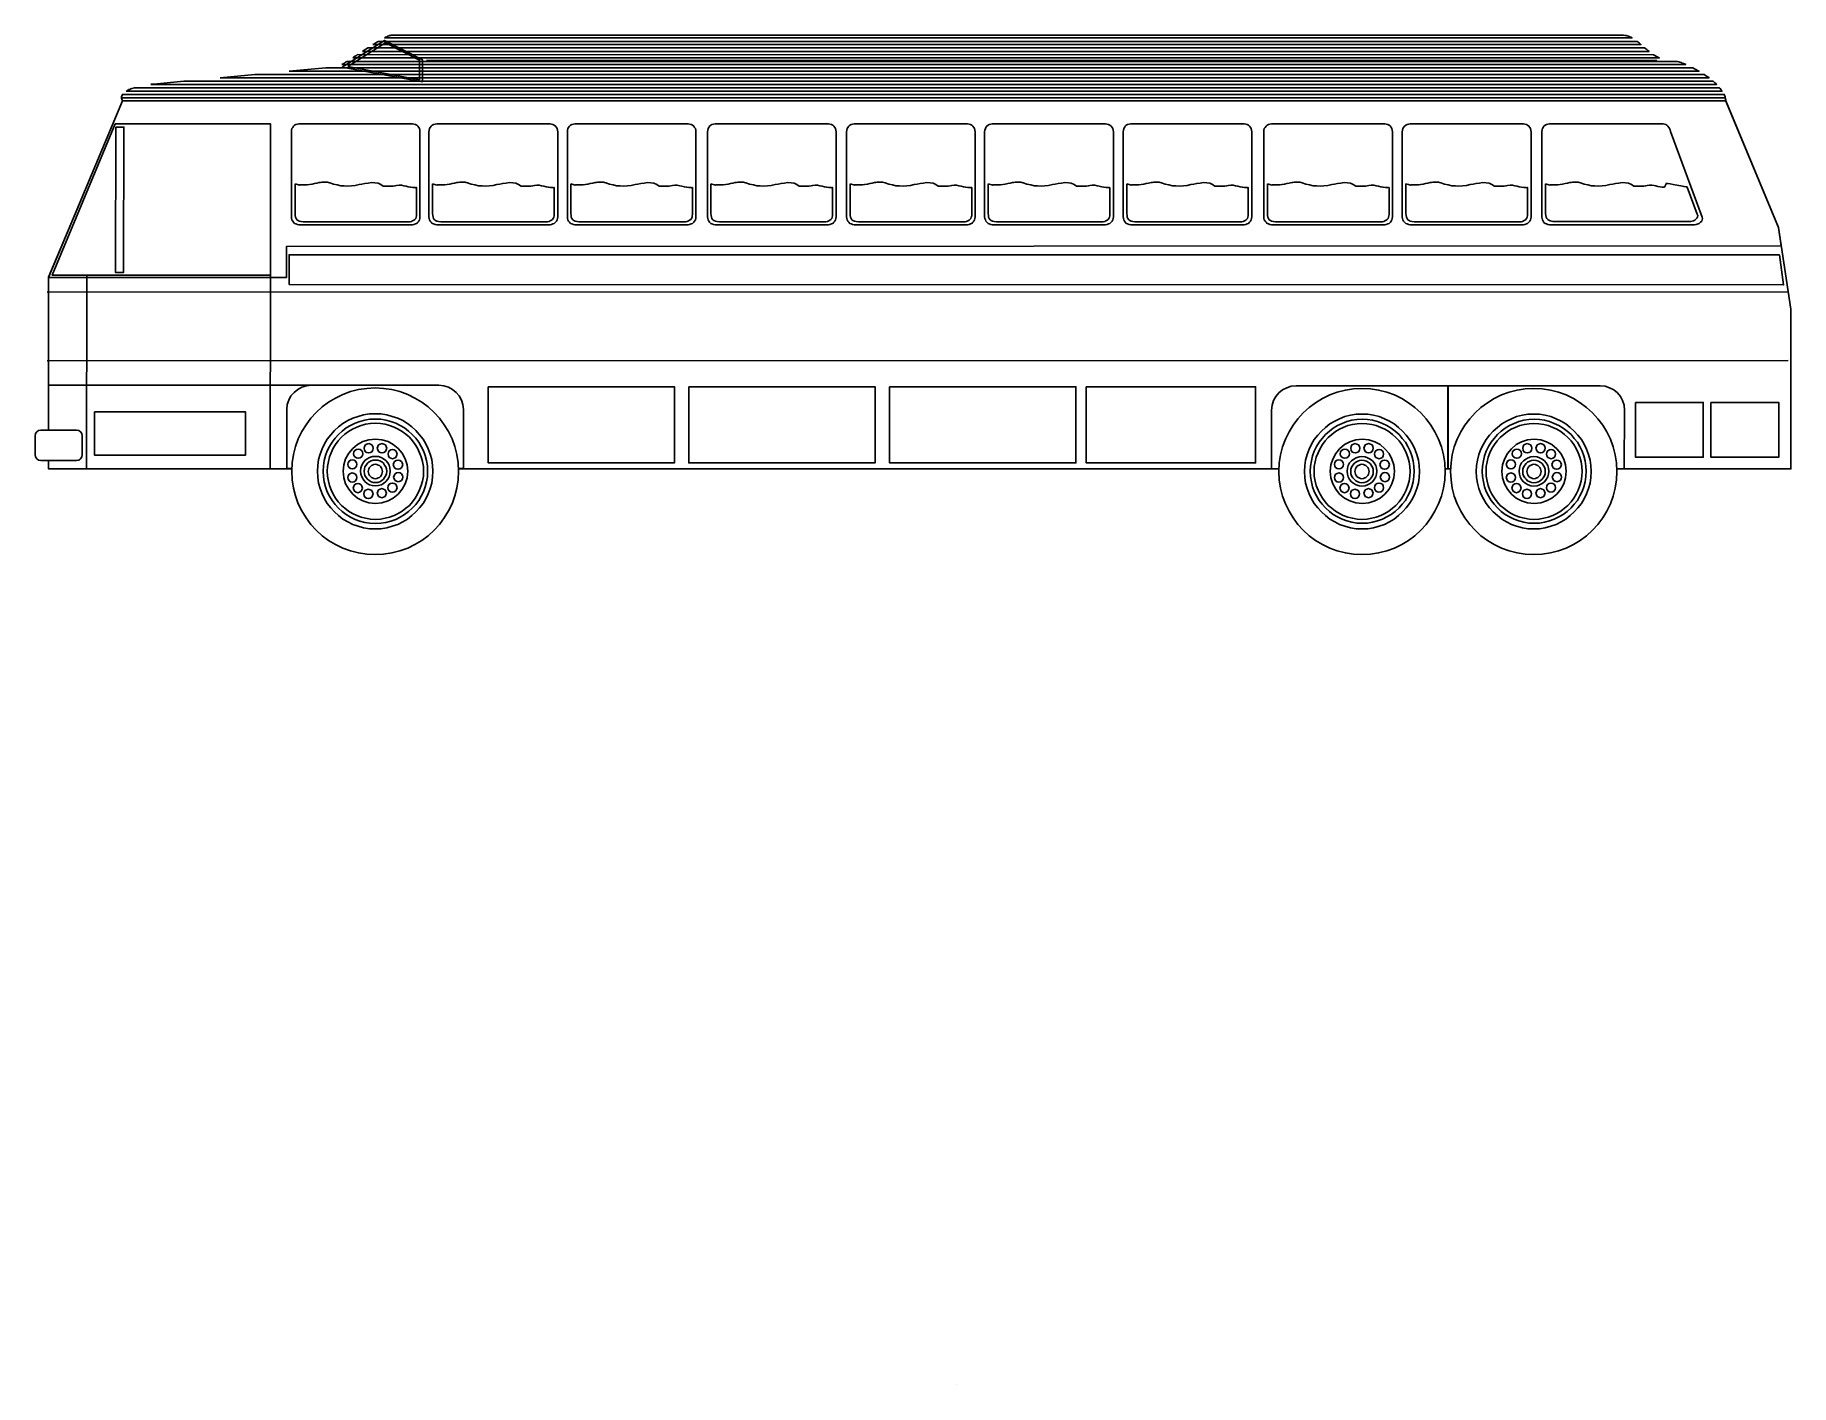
# Model space of a CAD drawing. Extents: x -356 to 837, y -399 to 518.
import ezdxf

# ---------------------------------------------------------------- set-up
doc = ezdxf.new("R2010")
doc.units = 0
doc.header["$LTSCALE"] = 25
doc.header["$MEASUREMENT"] = 0
doc.layers.add('5', color=7, linetype='CONTINUOUS')
doc.layers.add('7', color=7, linetype='CONTINUOUS')

msp = doc.modelspace()

# ---------------------------------------------------------------- linework, layer by layer
at = {"layer": '5', "linetype": 'CONTINUOUS'}
msp.add_lwpolyline([(829.3, 368.9), (-183.6, 369.1), (-183.6, 348.9), (832.1, 348.6), (829.3, 368.9)], dxfattribs=at)
at = {"layer": '7', "linetype": 'CONTINUOUS'}
for points in [[(-147.5, 496.6), (-93, 486.6), (-93, 501.6), (-118.9, 514.7), (-147.5, 496.6)], [(-143.8, 497), (-95.1, 488), (-95.1, 501.4), (-118.2, 513.2), (-143.8, 497)], [(-126.8, 511.9), (-125.7, 512.5), (-124.8, 513.1), (-124, 513.5), (-123.1, 514.1), (732.6, 514.1), (733.3, 513.5), (733.9, 513.1), (734.6, 512.5), (735.2, 511.9), (-126.8, 511.9)], [(-118.9, 516.4), (-118.1, 516.9), (-117.3, 517.2), (-116.6, 517.6), (-115.9, 517.9), (-115.3, 518.1), (-114.7, 518.2), (-114.2, 518.4), (-113.8, 518.4), (722.4, 518.4), (723.3, 518.4), (724.2, 518.2), (725.1, 518.1), (725.8, 517.9), (726.7, 517.6), (727.6, 517.2), (728.3, 516.9), (729.2, 516.4), (-118.9, 516.4)], [(-140.4, 502.9), (-139.7, 503.5), (-138.8, 504.1), (-137.9, 504.5), (-137.1, 505.1), (743.8, 505), (744.7, 504.4), (745.7, 503.9), (746.6, 503.3), (747.6, 502.9), (-140.4, 502.9)], [(-133.8, 507.3), (-132.9, 507.9), (-131.9, 508.5), (-131, 509.1), (-130.1, 509.7), (737.7, 509.7), (738.5, 509.1), (739.2, 508.5), (739.9, 507.9), (740.7, 507.3), (-133.8, 507.3)], [(-230.4, 489.4), (-207, 491.6), (778.2, 491.6), (779.1, 491), (779.8, 490.5), (780.7, 489.9), (781.5, 489.4), (-230.4, 489.4)], [(-183.6, 493.8), (-158.7, 496.1), (770.4, 496.1), (771.5, 495.5), (772.6, 495), (773.7, 494.4), (774.7, 493.8), (-183.6, 493.8)], [(-147.7, 498.3), (-146.9, 498.8), (-146, 499.4), (-145.2, 500), (-144.1, 500.5), (759.4, 500.5), (760.1, 500.4), (760.9, 500.1), (761.6, 500), (762.5, 499.7), (763.2, 499.4), (764.1, 499.1), (764.8, 498.8), (765.7, 498.3), (-147.7, 498.3)], [(-90.2, 501.1), (746.1, 501)], [(-297.5, 475.8), (-297.5, 476.4), (-297.4, 477), (-297.2, 477.4), (-296.9, 478), (791.8, 478), (791.9, 477.4), (792.2, 477), (792.4, 476.4), (792.5, 475.8), (-297.5, 475.8)], [(-294.4, 480.2), (-293.8, 480.5), (-293.3, 480.8), (-292.7, 481.3), (-291.9, 481.5), (-291.2, 481.8), (-290.5, 482.1), (-289.7, 482.3), (-288.8, 482.6), (788.5, 482.6), (789.1, 482), (789.6, 481.4), (790, 480.8), (790.4, 480.2), (-294.4, 480.2)], [(-277.7, 484.8), (-277.2, 484.9), (-276.6, 484.9), (-276.2, 484.9), (-275.6, 485.1), (-255.3, 487), (784.3, 487), (784.9, 486.4), (785.4, 486), (786, 485.4), (786.6, 484.8), (-277.7, 484.8)], [(-347.1, 353.6), (-185.3, 353.6), (-185.3, 374.7), (830.5, 375.1), (828.6, 387.5), (792.9, 473.5), (-296.8, 473.6), (-347.1, 353.6)], [(-297.5, 475.8), (-297.5, 475.2), (-297.4, 474.8), (-297.1, 474.2), (-296.8, 473.6), (792.8, 473.6), (792.8, 474.2), (792.7, 474.8), (792.7, 475.2), (792.5, 475.8), (-297.5, 475.8)], [(-296.8, 473.5), (792.8, 473.6)], [(-296.8, 473.5), (792.8, 473.6)], [(-296.8, 473.5), (792.8, 473.6)], [(-296.6, 473.6), (-296.6, 473.6), (792.9, 473.6), (828.7, 387.6), (837.1, 332), (837.1, 223.5), (718.8, 223.5)], [(-301.9, 458), (-196.2, 458), (-196.2, 355.1), (-344.6, 355.1), (-301.9, 458)], [(-301.4, 455.8), (-301.7, 357), (-296.1, 357), (-295.9, 455.8), (-301.4, 455.8)], [(-177, 458), (-99.8, 458), (-98.8, 457.8), (-97.7, 457.6), (-96.9, 457.1), (-96.1, 456.5), (-95.5, 455.6), (-95.1, 454.8), (-94.8, 453.7), (-94.7, 452.7), (-94.7, 394.8), (-94.8, 393.8), (-95.1, 392.8), (-95.5, 391.9), (-96.1, 391.2), (-96.9, 390.4), (-97.7, 390), (-98.8, 389.7), (-99.8, 389.5), (-177, 389.5), (-178, 389.7), (-179, 390), (-179.9, 390.4), (-180.6, 391.2), (-181.2, 391.9), (-181.7, 392.8), (-182, 393.8), (-182.1, 394.8), (-182.1, 452.7), (-182, 453.7), (-181.7, 454.8), (-181.2, 455.6), (-180.6, 456.5), (-179.9, 457.1), (-179, 457.6), (-178, 457.8), (-177, 458)], [(-83.3, 458), (-6.3, 458), (-5.3, 457.8), (-4.3, 457.6), (-3.4, 457.1), (-2.5, 456.5), (-1.9, 455.6), (-1.5, 454.8), (-1.2, 453.7), (-1, 452.7), (-1, 394.8), (-1.2, 393.8), (-1.5, 392.8), (-1.9, 391.9), (-2.5, 391.2), (-3.4, 390.4), (-4.3, 390), (-5.3, 389.7), (-6.3, 389.5), (-83.3, 389.5), (-84.4, 389.7), (-85.4, 390), (-86.3, 390.4), (-87, 391.2), (-87.7, 391.9), (-88.2, 392.8), (-88.5, 393.8), (-88.6, 394.8), (-88.6, 452.7), (-88.5, 453.7), (-88.2, 454.8), (-87.7, 455.6), (-87, 456.5), (-86.3, 457.1), (-85.4, 457.6), (-84.4, 457.8), (-83.3, 458)], [(10.6, 458), (87.6, 458), (88.6, 457.8), (89.7, 457.6), (90.5, 457.1), (91.4, 456.5), (92, 455.6), (92.5, 454.8), (92.8, 453.7), (92.9, 452.7), (92.9, 394.8), (92.8, 393.8), (92.5, 392.8), (92, 391.9), (91.4, 391.2), (90.5, 390.4), (89.7, 390), (88.6, 389.7), (87.6, 389.5), (10.6, 389.5), (9.6, 389.7), (8.5, 390), (7.7, 390.4), (6.9, 391.2), (6.3, 391.9), (5.9, 392.8), (5.6, 393.8), (5.5, 394.8), (5.5, 452.7), (5.6, 453.7), (5.9, 454.8), (6.3, 455.6), (6.9, 456.5), (7.7, 457.1), (8.5, 457.6), (9.6, 457.8), (10.6, 458)], [(105.9, 458), (183, 458), (184, 457.8), (185.1, 457.6), (186, 457.1), (186.7, 456.5), (187.3, 455.6), (187.7, 454.8), (188, 453.7), (188.2, 452.7), (188.2, 394.8), (188, 393.8), (187.7, 392.8), (187.3, 391.9), (186.7, 391.2), (186, 390.4), (185.1, 390), (184, 389.7), (183, 389.5), (105.9, 389.5), (104.8, 389.7), (103.8, 390), (102.9, 390.4), (102.2, 391.2), (101.6, 391.9), (101.2, 392.8), (100.9, 393.8), (100.7, 394.8), (100.7, 452.7), (100.9, 453.7), (101.2, 454.8), (101.6, 455.6), (102.2, 456.5), (102.9, 457.1), (103.8, 457.6), (104.8, 457.8), (105.9, 458)], [(200.4, 458), (277.5, 458), (278.6, 457.8), (279.6, 457.6), (280.5, 457.1), (281.2, 456.5), (281.8, 455.6), (282.2, 454.8), (282.5, 453.7), (282.7, 452.7), (282.7, 394.8), (282.5, 393.8), (282.2, 392.8), (281.8, 391.9), (281.2, 391.2), (280.5, 390.4), (279.6, 390), (278.6, 389.7), (277.5, 389.5), (200.4, 389.5), (199.3, 389.7), (198.3, 390), (197.4, 390.4), (196.7, 391.2), (196.1, 391.9), (195.7, 392.8), (195.4, 393.8), (195.2, 394.8), (195.2, 452.7), (195.4, 453.7), (195.7, 454.8), (196.1, 455.6), (196.7, 456.5), (197.4, 457.1), (198.3, 457.6), (199.3, 457.8), (200.4, 458)], [(294.3, 458), (371.3, 458), (372.3, 457.8), (373.4, 457.6), (374.2, 457.1), (375.1, 456.5), (375.7, 455.6), (376.2, 454.8), (376.5, 453.7), (376.6, 452.7), (376.6, 394.8), (376.5, 393.8), (376.2, 392.8), (375.7, 391.9), (375.1, 391.2), (374.2, 390.4), (373.4, 390), (372.3, 389.7), (371.3, 389.5), (294.3, 389.5), (293.3, 389.7), (292.2, 390), (291.4, 390.4), (290.6, 391.2), (290, 391.9), (289.6, 392.8), (289.3, 393.8), (289.1, 394.8), (289.1, 452.7), (289.3, 453.7), (289.6, 454.8), (290, 455.6), (290.6, 456.5), (291.4, 457.1), (292.2, 457.6), (293.3, 457.8), (294.3, 458)], [(388.4, 458), (465.5, 458), (466.6, 457.8), (467.6, 457.6), (468.5, 457.1), (469.2, 456.5), (469.8, 455.6), (470.2, 454.8), (470.5, 453.7), (470.7, 452.7), (470.7, 394.8), (470.5, 393.8), (470.2, 392.8), (469.8, 391.9), (469.2, 391.2), (468.5, 390.4), (467.6, 390), (466.6, 389.7), (465.5, 389.5), (388.4, 389.5), (387.3, 389.7), (386.3, 390), (385.4, 390.4), (384.7, 391.2), (384.1, 391.9), (383.7, 392.8), (383.4, 393.8), (383.2, 394.8), (383.2, 452.7), (383.4, 453.7), (383.7, 454.8), (384.1, 455.6), (384.7, 456.5), (385.4, 457.1), (386.3, 457.6), (387.3, 457.8), (388.4, 458)], [(484.1, 458), (561.1, 458), (562.1, 457.8), (563.1, 457.6), (564, 457.1), (564.9, 456.5), (565.5, 455.6), (565.9, 454.8), (566.2, 453.7), (566.4, 452.7), (566.4, 394.8), (566.2, 393.8), (565.9, 392.8), (565.5, 391.9), (564.9, 391.2), (564, 390.4), (563.1, 390), (562.1, 389.7), (561.1, 389.5), (484.1, 389.5), (483, 389.7), (482, 390), (481.1, 390.4), (480.4, 391.2), (479.7, 391.9), (479.2, 392.8), (478.9, 393.8), (478.8, 394.8), (478.8, 452.7), (478.9, 453.7), (479.2, 454.8), (479.7, 455.6), (480.4, 456.5), (481.1, 457.1), (482, 457.6), (483, 457.8), (484.1, 458)], [(578.3, 458), (655.3, 458), (656.3, 457.8), (657.4, 457.6), (658.2, 457.1), (659.1, 456.5), (659.7, 455.6), (660.2, 454.8), (660.4, 453.7), (660.6, 452.7), (660.6, 394.8), (660.4, 393.8), (660.2, 392.8), (659.7, 391.9), (659.1, 391.2), (658.2, 390.4), (657.4, 390), (656.3, 389.7), (655.3, 389.5), (578.3, 389.5), (577.3, 389.7), (576.2, 390), (575.3, 390.4), (574.6, 391.2), (573.9, 391.9), (573.4, 392.8), (573.1, 393.8), (573, 394.8), (573, 452.7), (573.1, 453.7), (573.4, 454.8), (573.9, 455.6), (574.6, 456.5), (575.3, 457.1), (576.2, 457.6), (577.3, 457.8), (578.3, 458)], [(673, 458), (750.3, 458), (751.3, 457.8), (752.2, 457.6), (752.9, 457.1), (753.5, 456.4), (754.1, 455.6), (754.7, 454.8), (755.1, 453.9), (755.4, 452.8), (776.9, 394.7), (777, 393.7), (776.9, 392.8), (776.5, 391.9), (775.7, 391.2), (774.8, 390.4), (774, 390), (772.8, 389.7), (771.7, 389.5), (673, 389.5), (671.9, 389.7), (671, 390), (670.2, 390.4), (669.3, 391), (668.7, 391.9), (668.2, 392.8), (668, 393.7), (667.8, 394.7), (667.8, 452.8), (668, 453.9), (668.2, 454.8), (668.7, 455.6), (669.3, 456.5), (670.2, 457.1), (671, 457.6), (671.9, 457.8), (673, 458)], [(-179.6, 417.2), (-178.9, 417.1), (-178, 416.8), (-177.2, 416.5), (-176.5, 416.3), (-176.4, 416.6), (-174.6, 416.5), (-173, 416.5), (-171.4, 416.6), (-169.7, 416.9), (-168, 417.1), (-166.4, 417.4), (-164.7, 417.8), (-163.1, 418.1), (-162.2, 418.2), (-161.3, 418.4), (-160.5, 418.5), (-159.4, 418.5), (-158.5, 418.5), (-157.5, 418.4), (-156.8, 418.2), (-155.9, 417.9), (-153.4, 417.1), (-150.9, 416.5), (-148.5, 416), (-146.2, 415.9), (-143.7, 415.7), (-141.2, 415.9), (-138.7, 416.2), (-136, 416.8), (-134.1, 417.1), (-132.1, 417.5), (-129.8, 417.8), (-127.5, 418.1), (-125.3, 417.9), (-123.2, 417.7), (-121.3, 416.9), (-119.7, 415.7), (-118.5, 415.7), (-117.3, 415.7), (-116.3, 415.7), (-115.1, 415.7), (-113.9, 415.7), (-112.9, 415.7), (-111.7, 415.9), (-110.6, 416.2), (-108.9, 416.3), (-107.3, 416.3), (-105.7, 416), (-104.1, 415.6), (-102.6, 415.2), (-101, 414.9), (-99.5, 414.7), (-97.9, 414.7), (-97.6, 414.6), (-97.5, 414.6), (-97.3, 414.7), (-97.2, 414.7), (-97, 414.7), (-97, 396.5), (-97, 395.6), (-97.3, 394.7), (-97.6, 393.8), (-98.2, 393.1), (-98.8, 392.5), (-99.7, 392), (-100.5, 391.6), (-101.4, 391.5), (-174, 391.5), (-175.5, 391.6), (-176.7, 391.9), (-177.5, 392.3), (-178.3, 392.9), (-178.9, 393.8), (-179.3, 394.7), (-179.5, 395.7), (-179.6, 397), (-179.6, 417.2)], [(-86.1, 417.2), (-85.4, 417.1), (-84.5, 416.8), (-83.8, 416.5), (-83, 416.3), (-82.7, 416.6), (-81, 416.5), (-79.3, 416.5), (-77.7, 416.6), (-76.1, 416.9), (-74.5, 417.1), (-72.9, 417.4), (-71.2, 417.8), (-69.6, 418.1), (-68.7, 418.2), (-67.7, 418.4), (-66.8, 418.5), (-65.8, 418.5), (-64.9, 418.5), (-63.9, 418.4), (-63.2, 418.2), (-62.3, 417.9), (-59.8, 417.1), (-57.3, 416.5), (-54.9, 416), (-52.5, 415.9), (-50, 415.7), (-47.5, 415.9), (-45, 416.2), (-42.4, 416.8), (-40.5, 417.1), (-38.4, 417.5), (-36.2, 417.8), (-34, 418.1), (-31.6, 417.9), (-29.6, 417.7), (-27.7, 416.9), (-26, 415.7), (-24.9, 415.7), (-23.7, 415.7), (-22.7, 415.7), (-21.5, 415.7), (-20.3, 415.7), (-19.3, 415.7), (-18.1, 415.9), (-16.9, 416.2), (-15.3, 416.3), (-13.7, 416.3), (-12.1, 416), (-10.6, 415.6), (-9, 415.2), (-7.4, 414.9), (-5.9, 414.7), (-4.3, 414.7), (-4.1, 414.6), (-4, 414.6), (-3.7, 414.7), (-3.5, 414.7), (-3.4, 414.7), (-3.4, 396.5), (-3.5, 395.6), (-3.7, 394.7), (-4.1, 393.8), (-4.7, 393.1), (-5.3, 392.5), (-6.2, 392), (-6.9, 391.6), (-7.9, 391.5), (-80.5, 391.5), (-82, 391.6), (-83.2, 391.9), (-84.1, 392.3), (-84.8, 392.9), (-85.4, 393.8), (-85.8, 394.7), (-86, 395.7), (-86.1, 397), (-86.1, 417.2)], [(7.8, 417.2), (8.5, 417.1), (9.4, 416.8), (10.2, 416.5), (10.9, 416.3), (11.2, 416.6), (13, 416.5), (14.6, 416.5), (16.2, 416.6), (17.8, 416.9), (19.4, 417.1), (21.1, 417.4), (22.7, 417.8), (24.3, 418.1), (25.2, 418.2), (26.2, 418.4), (27.1, 418.5), (28.1, 418.5), (29, 418.5), (30, 418.4), (30.8, 418.2), (31.7, 417.9), (34.2, 417.1), (36.7, 416.5), (39, 416), (41.4, 415.9), (43.9, 415.7), (46.4, 415.9), (48.9, 416.2), (51.5, 416.8), (53.5, 417.1), (55.5, 417.5), (57.7, 417.8), (59.9, 418.1), (62.3, 417.9), (64.3, 417.7), (66.3, 416.9), (67.9, 415.7), (69.1, 415.7), (70.2, 415.7), (71.3, 415.7), (72.4, 415.7), (73.6, 415.7), (74.7, 415.7), (75.8, 415.9), (77, 416.2), (78.6, 416.3), (80.2, 416.3), (81.9, 416), (83.3, 415.6), (85, 415.2), (86.6, 414.9), (88, 414.7), (89.7, 414.7), (89.8, 414.6), (90, 414.6), (90.3, 414.7), (90.4, 414.7), (90.5, 414.7), (90.5, 396.5), (90.4, 395.6), (90.3, 394.7), (89.8, 393.8), (89.4, 393.1), (88.6, 392.5), (87.9, 392), (87, 391.6), (86, 391.5), (13.6, 391.5), (12.1, 391.6), (10.9, 391.9), (9.9, 392.3), (9.1, 392.9), (8.5, 393.8), (8.1, 394.7), (8, 395.7), (7.8, 397), (7.8, 417.2)], [(103.1, 417.2), (103.8, 417.1), (104.7, 416.8), (105.4, 416.5), (106.2, 416.3), (106.5, 416.6), (108.2, 416.5), (109.8, 416.5), (111.5, 416.6), (113.1, 416.9), (114.7, 417.1), (116.3, 417.4), (117.9, 417.8), (119.6, 418.1), (120.4, 418.2), (121.5, 418.4), (122.4, 418.5), (123.4, 418.5), (124.3, 418.5), (125.3, 418.4), (126, 418.2), (126.9, 417.9), (129.4, 417.1), (131.9, 416.5), (134.3, 416), (136.6, 415.9), (139.1, 415.7), (141.6, 415.9), (144.1, 416.2), (146.8, 416.8), (148.7, 417.1), (150.8, 417.5), (153, 417.8), (155.2, 418.1), (157.5, 417.9), (159.6, 417.7), (161.5, 416.9), (163.1, 415.7), (164.3, 415.7), (165.5, 415.7), (166.5, 415.7), (167.7, 415.7), (168.9, 415.7), (169.9, 415.7), (171.1, 415.9), (172.3, 416.2), (173.9, 416.3), (175.5, 416.3), (177.1, 416), (178.6, 415.6), (180.2, 415.2), (181.8, 414.9), (183.3, 414.7), (184.9, 414.7), (185.2, 414.6), (185.4, 414.6), (185.5, 414.7), (185.7, 414.7), (185.8, 414.7), (185.8, 396.5), (185.8, 395.6), (185.5, 394.7), (185.2, 393.8), (184.6, 393.1), (183.9, 392.5), (183.2, 392), (182.3, 391.6), (181.2, 391.5), (108.8, 391.5), (107.3, 391.6), (106.2, 391.9), (105.1, 392.3), (104.4, 392.9), (103.8, 393.8), (103.4, 394.7), (103.2, 395.7), (103.1, 397), (103.1, 417.2)], [(197.6, 417.2), (198.3, 417.1), (199.2, 416.8), (200.1, 416.5), (200.8, 416.3), (201, 416.6), (202.7, 416.5), (204.4, 416.5), (206, 416.6), (207.6, 416.9), (209.4, 417.1), (211, 417.4), (212.6, 417.8), (214.2, 418.1), (215.1, 418.2), (216, 418.4), (216.9, 418.5), (217.9, 418.5), (218.8, 418.5), (219.8, 418.4), (220.5, 418.2), (221.4, 417.9), (223.9, 417.1), (226.4, 416.5), (228.8, 416), (231.2, 415.9), (233.7, 415.7), (236.2, 415.9), (238.7, 416.2), (241.3, 416.8), (243.2, 417.1), (245.3, 417.5), (247.5, 417.8), (249.7, 418.1), (252, 417.9), (254.1, 417.7), (256, 416.9), (257.6, 415.7), (258.8, 415.7), (260, 415.7), (261, 415.7), (262.2, 415.7), (263.4, 415.7), (264.4, 415.7), (265.6, 415.9), (266.8, 416.2), (268.4, 416.3), (270, 416.3), (271.6, 416), (273.2, 415.6), (274.7, 415.2), (276.3, 414.9), (277.8, 414.7), (279.4, 414.7), (279.7, 414.6), (279.9, 414.6), (280, 414.7), (280.2, 414.7), (280.3, 414.7), (280.3, 396.5), (280.3, 395.6), (280, 394.7), (279.7, 393.8), (279.1, 393.1), (278.6, 392.5), (277.7, 392), (276.8, 391.6), (275.9, 391.5), (203.3, 391.5), (201.9, 391.6), (200.7, 391.9), (199.6, 392.3), (198.9, 392.9), (198.5, 393.8), (198, 394.7), (197.7, 395.7), (197.6, 397), (197.6, 417.2)], [(291.5, 417.2), (292.2, 417.1), (293.1, 416.8), (293.9, 416.5), (294.6, 416.3), (294.9, 416.6), (296.7, 416.5), (298.3, 416.5), (299.9, 416.6), (301.5, 416.9), (303.1, 417.1), (304.8, 417.4), (306.4, 417.8), (308, 418.1), (308.9, 418.2), (309.9, 418.4), (310.8, 418.5), (311.8, 418.5), (312.7, 418.5), (313.7, 418.4), (314.5, 418.2), (315.4, 417.9), (317.9, 417.1), (320.4, 416.5), (322.7, 416), (325.1, 415.9), (327.6, 415.7), (330.1, 415.9), (332.6, 416.2), (335.2, 416.8), (337.1, 417.1), (339.2, 417.5), (341.4, 417.8), (343.6, 418.1), (346, 417.9), (348, 417.7), (350, 416.9), (351.6, 415.7), (352.8, 415.7), (353.9, 415.7), (355, 415.7), (356.1, 415.7), (357.3, 415.7), (358.3, 415.7), (359.5, 415.9), (360.7, 416.2), (362.3, 416.3), (363.9, 416.3), (365.6, 416), (367, 415.6), (368.7, 415.2), (370.3, 414.9), (371.7, 414.7), (373.4, 414.7), (373.5, 414.6), (373.7, 414.6), (374, 414.7), (374.1, 414.7), (374.2, 414.7), (374.2, 396.5), (374.1, 395.6), (374, 394.7), (373.5, 393.8), (373.1, 393.1), (372.3, 392.5), (371.6, 392), (370.7, 391.6), (369.7, 391.5), (297.1, 391.5), (295.6, 391.6), (294.4, 391.9), (293.6, 392.3), (292.8, 392.9), (292.2, 393.8), (291.8, 394.7), (291.7, 395.7), (291.5, 397), (291.5, 417.2)], [(385.7, 417.2), (386.5, 417.1), (387.3, 416.8), (388.1, 416.5), (388.8, 416.3), (389, 416.6), (390.7, 416.5), (392.4, 416.5), (394, 416.6), (395.6, 416.9), (397.4, 417.1), (399, 417.4), (400.6, 417.8), (402.2, 418.1), (403.1, 418.2), (404, 418.4), (404.9, 418.5), (405.9, 418.5), (406.8, 418.5), (407.8, 418.4), (408.5, 418.2), (409.4, 417.9), (411.9, 417.1), (414.4, 416.5), (416.8, 416), (419.1, 415.9), (421.6, 415.7), (424.2, 415.9), (426.7, 416.2), (429.3, 416.8), (431.2, 417.1), (433.3, 417.5), (435.5, 417.8), (437.8, 418.1), (440.1, 417.9), (442.1, 417.7), (444, 416.9), (445.6, 415.7), (446.8, 415.7), (448, 415.7), (449, 415.7), (450.2, 415.7), (451.4, 415.7), (452.4, 415.7), (453.6, 415.9), (454.8, 416.2), (456.4, 416.3), (458, 416.3), (459.6, 416), (461.3, 415.6), (462.7, 415.2), (464.3, 414.9), (465.8, 414.7), (467.4, 414.7), (467.7, 414.6), (467.9, 414.6), (468, 414.7), (468.2, 414.7), (468.3, 414.7), (468.3, 396.5), (468.3, 395.6), (468, 394.7), (467.7, 393.8), (467.1, 393.1), (466.6, 392.5), (465.7, 392), (464.8, 391.6), (463.9, 391.5), (391.3, 391.5), (389.9, 391.6), (388.7, 391.9), (387.8, 392.3), (387.1, 392.9), (386.5, 393.8), (386, 394.7), (385.9, 395.7), (385.7, 397), (385.7, 417.2)], [(481.3, 417.2), (482, 417.1), (482.9, 416.8), (483.6, 416.5), (484.4, 416.3), (484.7, 416.6), (486.4, 416.5), (488, 416.5), (489.7, 416.6), (491.3, 416.9), (492.9, 417.1), (494.5, 417.4), (496.1, 417.8), (497.8, 418.1), (498.6, 418.2), (499.7, 418.4), (500.6, 418.5), (501.6, 418.5), (502.5, 418.5), (503.4, 418.4), (504.2, 418.2), (505, 417.9), (507.5, 417.1), (510, 416.5), (512.3, 416), (514.8, 415.9), (517.2, 415.7), (519.7, 415.9), (522.4, 416.2), (525, 416.8), (526.9, 417.1), (529, 417.5), (531.2, 417.8), (533.4, 418.1), (535.7, 417.9), (537.8, 417.7), (539.7, 416.9), (541.3, 415.7), (542.5, 415.7), (543.6, 415.7), (544.7, 415.7), (545.9, 415.7), (546.9, 415.7), (548.1, 415.7), (549.1, 415.9), (550.3, 416.2), (551.9, 416.3), (553.7, 416.3), (555.2, 416), (556.8, 415.6), (558.4, 415.2), (559.9, 414.9), (561.5, 414.7), (563, 414.7), (563.3, 414.6), (563.4, 414.6), (563.7, 414.7), (563.9, 414.7), (564, 414.7), (564, 396.5), (563.9, 395.6), (563.7, 394.7), (563.3, 393.8), (562.7, 393.1), (562.1, 392.5), (561.2, 392), (560.5, 391.6), (559.5, 391.5), (486.9, 391.5), (485.4, 391.6), (484.2, 391.9), (483.3, 392.3), (482.6, 392.9), (482, 393.8), (481.6, 394.7), (481.4, 395.7), (481.3, 397), (481.3, 417.2)], [(575.5, 417.2), (576.2, 417.1), (577.1, 416.8), (577.9, 416.5), (578.6, 416.3), (578.9, 416.6), (580.5, 416.5), (582.3, 416.5), (583.9, 416.6), (585.5, 416.9), (587.1, 417.1), (588.8, 417.4), (590.4, 417.8), (592, 418.1), (592.9, 418.2), (593.8, 418.4), (594.6, 418.5), (595.7, 418.5), (596.6, 418.5), (597.6, 418.4), (598.3, 418.2), (599.2, 417.9), (601.7, 417.1), (604.2, 416.5), (606.6, 416), (609.1, 415.9), (611.4, 415.7), (613.9, 415.9), (616.6, 416.2), (619.2, 416.8), (621.1, 417.1), (623.2, 417.5), (625.4, 417.8), (627.6, 418.1), (630, 417.9), (632, 417.7), (633.9, 416.9), (635.6, 415.7), (636.7, 415.7), (637.8, 415.7), (639, 415.7), (640.1, 415.7), (641.2, 415.7), (642.3, 415.7), (643.4, 415.9), (644.5, 416.2), (646.2, 416.3), (647.8, 416.3), (649.4, 416), (651, 415.6), (652.5, 415.2), (654.1, 414.9), (655.6, 414.7), (657.2, 414.7), (657.5, 414.6), (657.7, 414.6), (657.8, 414.7), (657.9, 414.7), (658.1, 414.7), (658.1, 396.5), (658.1, 395.6), (657.8, 394.7), (657.5, 393.8), (656.9, 393.1), (656.3, 392.5), (655.4, 392), (654.6, 391.6), (653.7, 391.5), (581.1, 391.5), (579.6, 391.6), (578.4, 391.9), (577.6, 392.3), (576.8, 392.9), (576.2, 393.8), (575.8, 394.7), (575.6, 395.7), (575.5, 397), (575.5, 417.2)], [(670.3, 417.2), (671, 417.1), (671.9, 416.8), (672.7, 416.5), (673.4, 416.3), (673.7, 416.6), (675.5, 416.5), (677.1, 416.5), (678.7, 416.6), (680.3, 416.9), (681.9, 417.1), (683.6, 417.4), (685.2, 417.8), (686.8, 418.1), (687.7, 418.2), (688.7, 418.4), (689.6, 418.5), (690.6, 418.5), (691.5, 418.5), (692.5, 418.4), (693.3, 418.2), (694.2, 417.9), (696.7, 417.1), (699.2, 416.5), (701.5, 416), (703.9, 415.9), (706.4, 415.7), (708.9, 415.9), (711.4, 416.2), (714, 416.8), (716, 417.1), (718, 417.5), (720.2, 417.8), (722.4, 418.1), (724.8, 417.9), (726.8, 417.7), (728.8, 416.9), (730.4, 415.7), (731.6, 415.7), (732.7, 415.7), (733.8, 415.7), (734.9, 415.7), (736.1, 415.7), (737.2, 415.7), (738.3, 415.9), (739.5, 416.2), (741.1, 416.3), (742.6, 416.3), (744.1, 416.2), (745.4, 415.9), (746.7, 415.4), (748.2, 415.2), (749.7, 415), (751.1, 415), (752.6, 417.7), (753.3, 417.5), (755, 417.2), (757.2, 416.8), (759.7, 416.3), (762.3, 415.9), (764.5, 415.4), (766.2, 415.2), (766.7, 415), (773.5, 396.7), (773.8, 395.7), (773.7, 394.8), (773.4, 394.1), (772.8, 393.4), (771.9, 392.6), (771, 392.2), (770, 391.9), (769, 391.7), (675.2, 391.7), (674.3, 391.9), (673.4, 392), (672.5, 392.5), (671.9, 393.1), (671.2, 393.8), (670.8, 394.7), (670.5, 395.7), (670.3, 397), (670.3, 417.2)], [(-347.1, 249.8), (-347.1, 297.1), (-347.1, 353.9), (-324, 408.7), (-324, 408.7)], [(-321.2, 355.1), (-321.4, 223.5)], [(-196.2, 355.1), (-196.4, 223.5)], [(-348, 343.6), (835.2, 343.8)], [(-348, 343.6), (835.2, 343.8)], [(-348, 343.6), (835.2, 343.8)], [(-348, 296.9), (835.2, 297.1)], [(-348, 296.9), (835.2, 297.1)], [(-348, 296.9), (835.2, 297.1)], [(-168.9, 280.3), (-347.1, 280.4)], [(-181.7, 223.8), (-185.2, 223.8), (-185.2, 263.8), (-184.9, 267.2), (-183.9, 270.3), (-182.4, 273.1), (-180.3, 275.4), (-177.8, 277.5), (-175, 279), (-171.9, 280), (-168.6, 280.3)], [(-125.1, 278.5), (-119.4, 278.2), (-113.8, 277.4), (-108.3, 276), (-103, 274.1), (-98.2, 271.6), (-93.5, 268.8), (-89.1, 265.6), (-85.1, 261.9), (-81.4, 257.9), (-78.2, 253.5), (-75.4, 248.8), (-72.9, 243.9), (-71, 238.6), (-69.6, 233.2), (-68.7, 227.6), (-68.4, 221.9), (-68.7, 216.1), (-69.6, 210.5), (-71, 205.1), (-72.9, 199.8), (-75.4, 194.9), (-78.2, 190.2), (-81.4, 185.8), (-85.1, 181.8), (-89.1, 178.1), (-93.5, 174.9), (-98.2, 172.1), (-103, 169.6), (-108.3, 167.7), (-113.8, 166.4), (-119.4, 165.5), (-125.1, 165.2), (-130.9, 165.5), (-136.5, 166.4), (-141.9, 167.7), (-147.2, 169.6), (-152.1, 172.1), (-156.8, 174.9), (-161.2, 178.1), (-165.2, 181.8), (-168.9, 185.8), (-172.1, 190.2), (-174.9, 194.9), (-177.4, 199.8), (-179.3, 205.1), (-180.6, 210.5), (-181.5, 216.1), (-181.8, 221.9), (-181.5, 227.6), (-180.6, 233.2), (-179.3, 238.6), (-177.4, 243.9), (-174.9, 248.8), (-172.1, 253.5), (-168.9, 257.9), (-165.2, 261.9), (-161.2, 265.6), (-156.8, 268.8), (-152.1, 271.6), (-147.2, 274.1), (-141.9, 276), (-136.5, 277.4), (-130.9, 278.2), (-125.1, 278.5)], [(-168.6, 280.3), (-81.8, 280.3), (-78.5, 280), (-75.4, 279), (-72.6, 277.5), (-70.1, 275.4), (-68, 273.1), (-66.5, 270.3), (-65.5, 267.2), (-65.2, 263.8), (-65.2, 223.8), (-68.5, 223.8)], [(-48.3, 279.3), (78.3, 279.3), (78.3, 227.6), (-48.3, 227.6), (-48.3, 279.3)], [(88, 279.3), (214.7, 279.3), (214.7, 227.6), (88, 227.6), (88, 279.3)], [(224.5, 279.3), (351.1, 279.3), (351.1, 227.6), (224.5, 227.6), (224.5, 279.3)], [(358.2, 279.3), (473.3, 279.3), (473.3, 227.6), (358.2, 227.6), (358.2, 279.3)], [(489.2, 223.5), (484.1, 223.5), (484.2, 263.5), (484.5, 266.9), (485.5, 270), (487, 272.8), (489.1, 275.1), (491.6, 277.2), (494.4, 278.7), (497.5, 279.7), (500.9, 280)], [(545.6, 278.2), (551.4, 277.9), (556.9, 277.1), (562.4, 275.7), (567.6, 273.8), (572.6, 271.3), (577.1, 268.5), (581.5, 265.3), (585.5, 261.6), (589.2, 257.6), (592.4, 253.2), (595.2, 248.7), (597.7, 243.6), (599.6, 238.5), (601, 233), (601.9, 227.5), (602.1, 221.7), (601.9, 216), (601, 210.4), (599.6, 204.9), (597.7, 199.8), (595.2, 194.8), (592.4, 190.2), (589.2, 185.8), (585.5, 181.8), (581.5, 178.1), (577.1, 174.9), (572.6, 172.1), (567.6, 169.6), (562.4, 167.7), (556.9, 166.4), (551.4, 165.5), (545.6, 165.2), (539.9, 165.5), (534.3, 166.4), (528.8, 167.7), (523.7, 169.6), (518.7, 172.1), (514.1, 174.9), (509.7, 178.1), (505.7, 181.8), (502, 185.8), (498.8, 190.2), (496, 194.8), (493.5, 199.8), (491.6, 204.9), (490.3, 210.4), (489.4, 216), (489.1, 221.7), (489.4, 227.5), (490.3, 233), (491.6, 238.5), (493.5, 243.6), (496, 248.7), (498.8, 253.2), (502, 257.6), (505.7, 261.6), (509.7, 265.3), (514.1, 268.5), (518.7, 271.3), (523.7, 273.8), (528.8, 275.7), (534.3, 277.1), (539.9, 277.9), (545.6, 278.2)], [(500.9, 280), (603.9, 280), (604.1, 223.5), (602.1, 223.5)], [(605.9, 223.5), (603.9, 223.5), (604.1, 280), (707.4, 280)], [(662.4, 278.2), (668.1, 277.9), (673.7, 277.1), (679.1, 275.7), (684.3, 273.8), (689.3, 271.3), (693.9, 268.5), (698.3, 265.3), (702.3, 261.6), (705.9, 257.6), (709.2, 253.2), (712, 248.7), (714.5, 243.6), (716.4, 238.5), (717.7, 233), (718.6, 227.5), (718.9, 221.7), (718.6, 216), (717.7, 210.4), (716.4, 204.9), (714.5, 199.8), (712, 194.8), (709.2, 190.2), (705.9, 185.8), (702.3, 181.8), (698.3, 178.1), (693.9, 174.9), (689.3, 172.1), (684.3, 169.6), (679.1, 167.7), (673.7, 166.4), (668.1, 165.5), (662.4, 165.2), (656.6, 165.5), (651, 166.4), (645.6, 167.7), (640.4, 169.6), (635.4, 172.1), (630.9, 174.9), (626.4, 178.1), (622.5, 181.8), (618.8, 185.8), (615.5, 190.2), (612.7, 194.8), (610.2, 199.8), (608.3, 204.9), (607, 210.4), (606.1, 216), (605.8, 221.7), (606.1, 227.5), (607, 233), (608.3, 238.5), (610.2, 243.6), (612.7, 248.7), (615.5, 253.2), (618.8, 257.6), (622.5, 261.6), (626.4, 265.3), (630.9, 268.5), (635.4, 271.3), (640.4, 273.8), (645.6, 275.7), (651, 277.1), (656.6, 277.9), (662.4, 278.2)], [(707.4, 280), (710.8, 279.7), (713.9, 278.7), (716.7, 277.2), (719.2, 275.1), (721.3, 272.8), (722.7, 270), (723.8, 266.9), (724.1, 263.5), (723.9, 223.5), (718.8, 223.5)], [(731.6, 268.7), (777.6, 268.7), (777.6, 231.4), (731.6, 231.4), (731.6, 268.7)], [(782.8, 268.7), (828.9, 268.7), (828.9, 231.4), (782.8, 231.4), (782.8, 268.7)], [(-315.8, 262.3), (-213.3, 262.3), (-213.3, 232.8), (-315.8, 232.8), (-315.8, 262.3)], [(-125.1, 261), (-121.2, 260.9), (-117.2, 260.3), (-113.5, 259.2), (-109.8, 257.9), (-106.4, 256.3), (-103.2, 254.4), (-100.3, 252), (-97.5, 249.5), (-94.9, 246.7), (-92.6, 243.8), (-90.7, 240.6), (-89.1, 237.2), (-87.7, 233.5), (-86.7, 229.8), (-86.1, 225.8), (-86, 221.9), (-86.1, 217.9), (-86.7, 213.9), (-87.7, 210.2), (-89.1, 206.5), (-90.7, 203.2), (-92.6, 199.9), (-94.9, 197), (-97.5, 194.2), (-100.3, 191.7), (-103.2, 189.3), (-106.4, 187.4), (-109.8, 185.8), (-113.5, 184.5), (-117.2, 183.4), (-121.2, 182.8), (-125.1, 182.7), (-129.1, 182.8), (-133.1, 183.4), (-136.8, 184.5), (-140.4, 185.8), (-143.8, 187.4), (-147.1, 189.3), (-150, 191.7), (-152.8, 194.2), (-155.3, 197), (-157.7, 199.9), (-159.6, 203.2), (-161.2, 206.5), (-162.5, 210.2), (-163.6, 213.9), (-164.1, 217.9), (-164.3, 221.9), (-164.1, 225.8), (-163.6, 229.8), (-162.5, 233.5), (-161.2, 237.2), (-159.6, 240.6), (-157.7, 243.8), (-155.3, 246.7), (-152.8, 249.5), (-150, 252), (-147.1, 254.4), (-143.8, 256.3), (-140.4, 257.9), (-136.8, 259.2), (-133.1, 260.3), (-129.1, 260.9), (-125.1, 261)], [(-125, 257.3), (-128.7, 257.2), (-132.2, 256.6), (-135.6, 255.7), (-138.8, 254.5), (-141.9, 253.1), (-144.9, 251.3), (-147.5, 249.2), (-150, 246.9), (-152.4, 244.4), (-154.4, 241.7), (-156.2, 238.8), (-157.7, 235.7), (-158.8, 232.5), (-159.7, 229.1), (-160.3, 225.5), (-160.5, 221.9), (-160.3, 218.2), (-159.7, 214.6), (-158.8, 211.3), (-157.7, 208), (-156.2, 204.9), (-154.4, 202), (-152.4, 199.3), (-150, 196.8), (-147.5, 194.5), (-144.9, 192.4), (-141.9, 190.6), (-138.8, 189.2), (-135.6, 188), (-132.2, 187.1), (-128.7, 186.5), (-125, 186.4), (-121.3, 186.5), (-117.8, 187.1), (-114.4, 188), (-111.1, 189.2), (-108.1, 190.6), (-105.1, 192.4), (-102.5, 194.5), (-100, 196.8), (-97.6, 199.3), (-95.5, 202), (-93.8, 204.9), (-92.3, 208), (-91.1, 211.3), (-90.2, 214.6), (-89.6, 218.2), (-89.5, 221.9), (-89.6, 225.5), (-90.2, 229.1), (-91.1, 232.5), (-92.3, 235.7), (-93.8, 238.8), (-95.5, 241.7), (-97.6, 244.4), (-100, 246.9), (-102.5, 249.2), (-105.1, 251.3), (-108.1, 253.1), (-111.1, 254.5), (-114.4, 255.7), (-117.8, 256.6), (-121.3, 257.2), (-125, 257.3)], [(-125, 254.5), (-128.4, 254.4), (-131.6, 253.8), (-134.7, 253.1), (-137.6, 251.9), (-140.6, 250.6), (-143.2, 248.9), (-145.7, 247), (-148.1, 245), (-150.2, 242.6), (-152.1, 240.1), (-153.7, 237.5), (-155, 234.5), (-156.2, 231.6), (-156.9, 228.5), (-157.5, 225.2), (-157.7, 221.9), (-157.5, 218.5), (-156.9, 215.2), (-156.2, 212.1), (-155, 209.2), (-153.7, 206.3), (-152.1, 203.6), (-150.2, 201.1), (-148.1, 198.7), (-145.7, 196.7), (-143.2, 194.8), (-140.6, 193.1), (-137.6, 191.8), (-134.7, 190.6), (-131.6, 189.9), (-128.4, 189.3), (-125, 189.2), (-121.6, 189.3), (-118.4, 189.9), (-115.3, 190.6), (-112.3, 191.8), (-109.4, 193.1), (-106.7, 194.8), (-104.2, 196.7), (-101.9, 198.7), (-99.8, 201.1), (-97.9, 203.6), (-96.3, 206.3), (-94.9, 209.2), (-93.8, 212.1), (-93, 215.2), (-92.4, 218.5), (-92.3, 221.9), (-92.4, 225.2), (-93, 228.5), (-93.8, 231.6), (-94.9, 234.5), (-96.3, 237.5), (-97.9, 240.1), (-99.8, 242.6), (-101.9, 245), (-104.2, 247), (-106.7, 248.9), (-109.4, 250.6), (-112.3, 251.9), (-115.3, 253.1), (-118.4, 253.8), (-121.6, 254.4), (-125, 254.5)], [(545.6, 260.7), (549.6, 260.6), (553.4, 260), (557.2, 259), (560.8, 257.6), (564.2, 256), (567.4, 254.1), (570.3, 251.7), (573.1, 249.2), (575.6, 246.4), (578, 243.5), (579.9, 240.3), (581.5, 236.9), (582.9, 233.3), (583.9, 229.5), (584.5, 225.7), (584.6, 221.7), (584.5, 217.7), (583.9, 213.9), (582.9, 210.1), (581.5, 206.5), (579.9, 203.2), (578, 199.9), (575.6, 197), (573.1, 194.2), (570.3, 191.7), (567.4, 189.3), (564.2, 187.4), (560.8, 185.8), (557.2, 184.5), (553.4, 183.4), (549.6, 182.8), (545.6, 182.7), (541.6, 182.8), (537.8, 183.4), (534, 184.5), (530.4, 185.8), (527.1, 187.4), (523.8, 189.3), (520.9, 191.7), (518.1, 194.2), (515.6, 197), (513.2, 199.9), (511.3, 203.2), (509.7, 206.5), (508.4, 210.1), (507.3, 213.9), (506.7, 217.7), (506.6, 221.7), (506.7, 225.7), (507.3, 229.5), (508.4, 233.3), (509.7, 236.9), (511.3, 240.3), (513.2, 243.5), (515.6, 246.4), (518.1, 249.2), (520.9, 251.7), (523.8, 254.1), (527.1, 256), (530.4, 257.6), (534, 259), (537.8, 260), (541.6, 260.6), (545.6, 260.7)], [(545.8, 257.2), (542.2, 257), (538.7, 256.5), (535.3, 255.6), (532.1, 254.4), (529, 252.9), (526, 251.2), (523.4, 249.1), (520.9, 246.9), (518.5, 244.2), (516.5, 241.6), (514.7, 238.6), (513.2, 235.5), (512, 232.3), (511.2, 228.9), (510.6, 225.4), (510.4, 221.9), (510.6, 218.3), (511.2, 214.8), (512, 211.4), (513.2, 208.2), (514.7, 205.1), (516.5, 202.1), (518.5, 199.5), (520.9, 197), (523.4, 194.6), (526, 192.6), (529, 190.8), (532.1, 189.3), (535.3, 188.1), (538.7, 187.3), (542.2, 186.7), (545.8, 186.5), (549.3, 186.7), (552.8, 187.3), (556.2, 188.1), (559.5, 189.3), (562.5, 190.8), (565.5, 192.6), (568.1, 194.6), (570.8, 197), (573, 199.5), (575.1, 202.1), (576.8, 205.1), (578.3, 208.2), (579.5, 211.4), (580.4, 214.8), (580.9, 218.3), (581.1, 221.9), (580.9, 225.4), (580.4, 228.9), (579.5, 232.3), (578.3, 235.5), (576.8, 238.6), (575.1, 241.6), (573, 244.2), (570.8, 246.9), (568.1, 249.1), (565.5, 251.2), (562.5, 252.9), (559.5, 254.4), (556.2, 255.6), (552.8, 256.5), (549.3, 257), (545.8, 257.2)], [(545.6, 254.4), (542.4, 254.2), (539.1, 253.7), (536, 252.9), (532.9, 251.7), (530.2, 250.4), (527.5, 248.8), (525, 246.9), (522.6, 244.8), (520.6, 242.5), (518.7, 240), (517.1, 237.3), (515.7, 234.4), (514.5, 231.4), (513.8, 228.3), (513.2, 225.1), (513.1, 221.7), (513.2, 218.5), (513.8, 215.2), (514.5, 212.1), (515.7, 209), (517.1, 206.3), (518.7, 203.6), (520.6, 201.1), (522.6, 198.7), (525, 196.7), (527.5, 194.8), (530.2, 193.1), (532.9, 191.8), (536, 190.6), (539.1, 189.9), (542.4, 189.3), (545.6, 189.2), (549, 189.3), (552.2, 189.9), (555.3, 190.6), (558.3, 191.8), (561.2, 193.1), (563.9, 194.8), (566.4, 196.7), (568.7, 198.7), (570.8, 201.1), (572.7, 203.6), (574.3, 206.3), (575.6, 209), (576.8, 212.1), (577.6, 215.2), (578.1, 218.5), (578.3, 221.7), (578.1, 225.1), (577.6, 228.3), (576.8, 231.4), (575.6, 234.4), (574.3, 237.3), (572.7, 240), (570.8, 242.5), (568.7, 244.8), (566.4, 246.9), (563.9, 248.8), (561.2, 250.4), (558.3, 251.7), (555.3, 252.9), (552.2, 253.7), (549, 254.2), (545.6, 254.4)], [(662.4, 260.7), (666.3, 260.6), (670.2, 260), (674, 259), (677.5, 257.6), (680.9, 256), (684.1, 254.1), (687.1, 251.7), (689.9, 249.2), (692.4, 246.4), (694.8, 243.5), (696.7, 240.3), (698.3, 236.9), (699.6, 233.3), (700.6, 229.5), (701.2, 225.7), (701.4, 221.7), (701.2, 217.7), (700.6, 213.9), (699.6, 210.1), (698.3, 206.5), (696.7, 203.2), (694.8, 199.9), (692.4, 197), (689.9, 194.2), (687.1, 191.7), (684.1, 189.3), (680.9, 187.4), (677.5, 185.8), (674, 184.5), (670.2, 183.4), (666.3, 182.8), (662.4, 182.7), (658.4, 182.8), (654.6, 183.4), (650.7, 184.5), (647.2, 185.8), (643.8, 187.4), (640.6, 189.3), (637.6, 191.7), (634.8, 194.2), (632.3, 197), (630, 199.9), (628.1, 203.2), (626.4, 206.5), (625.1, 210.1), (624.1, 213.9), (623.5, 217.7), (623.3, 221.7), (623.5, 225.7), (624.1, 229.5), (625.1, 233.3), (626.4, 236.9), (628.1, 240.3), (630, 243.5), (632.3, 246.4), (634.8, 249.2), (637.6, 251.7), (640.6, 254.1), (643.8, 256), (647.2, 257.6), (650.7, 259), (654.6, 260), (658.4, 260.6), (662.4, 260.7)], [(662.7, 257.2), (659.1, 257), (655.6, 256.5), (652.2, 255.6), (649, 254.4), (645.9, 252.9), (642.9, 251.2), (640.3, 249.1), (637.8, 246.9), (635.4, 244.2), (633.4, 241.6), (631.6, 238.6), (630.1, 235.5), (628.9, 232.3), (628.1, 228.9), (627.5, 225.4), (627.3, 221.9), (627.5, 218.3), (628.1, 214.8), (628.9, 211.4), (630.1, 208.2), (631.6, 205.1), (633.4, 202.1), (635.4, 199.5), (637.8, 197), (640.3, 194.6), (642.9, 192.6), (645.9, 190.8), (649, 189.3), (652.2, 188.1), (655.6, 187.3), (659.1, 186.7), (662.7, 186.5), (666.2, 186.7), (669.7, 187.3), (673.1, 188.1), (676.3, 189.3), (679.4, 190.8), (682.4, 192.6), (685, 194.6), (687.7, 197), (689.9, 199.5), (692, 202.1), (693.7, 205.1), (695.2, 208.2), (696.4, 211.4), (697.3, 214.8), (697.8, 218.3), (698, 221.9), (697.8, 225.4), (697.3, 228.9), (696.4, 232.3), (695.2, 235.5), (693.7, 238.6), (692, 241.6), (689.9, 244.2), (687.7, 246.9), (685, 249.1), (682.4, 251.2), (679.4, 252.9), (676.3, 254.4), (673.1, 255.6), (669.7, 256.5), (666.2, 257), (662.7, 257.2)], [(662.5, 254.4), (659.3, 254.2), (656, 253.7), (652.9, 252.9), (649.8, 251.7), (647, 250.4), (644.4, 248.8), (641.9, 246.9), (639.5, 244.8), (637.5, 242.5), (635.6, 240), (633.9, 237.3), (632.6, 234.4), (631.4, 231.4), (630.7, 228.3), (630.1, 225.1), (630, 221.7), (630.1, 218.5), (630.7, 215.2), (631.4, 212.1), (632.6, 209), (633.9, 206.3), (635.6, 203.6), (637.5, 201.1), (639.5, 198.7), (641.9, 196.7), (644.4, 194.8), (647, 193.1), (649.8, 191.8), (652.9, 190.6), (656, 189.9), (659.3, 189.3), (662.5, 189.2), (665.9, 189.3), (669.1, 189.9), (672.2, 190.6), (675.2, 191.8), (678.1, 193.1), (680.8, 194.8), (683.3, 196.7), (685.6, 198.7), (687.7, 201.1), (689.6, 203.6), (691.2, 206.3), (692.5, 209), (693.7, 212.1), (694.5, 215.2), (695, 218.5), (695.2, 221.7), (695, 225.1), (694.5, 228.3), (693.7, 231.4), (692.5, 234.4), (691.2, 237.3), (689.6, 240), (687.7, 242.5), (685.6, 244.8), (683.3, 246.9), (680.8, 248.8), (678.1, 250.4), (675.2, 251.7), (672.2, 252.9), (669.1, 253.7), (665.9, 254.2), (662.5, 254.4)], [(-352.3, 249.8), (-328.2, 249.8), (-326.5, 249.5), (-325.4, 248.7), (-324.5, 247.5), (-324.2, 245.9), (-324.2, 233.2), (-324.5, 231.6), (-325.4, 230.4), (-326.5, 229.5), (-328.2, 229.2), (-352.3, 229.2), (-353.9, 229.5), (-355.1, 230.4), (-356, 231.6), (-356.3, 233.2), (-356.3, 245.9), (-356, 247.5), (-355.1, 248.7), (-353.9, 249.5), (-352.3, 249.8)], [(-125, 243.8), (-129.4, 243.3), (-133.5, 242), (-137.2, 240), (-140.4, 237.3), (-143.1, 234.1), (-145.2, 230.4), (-146.5, 226.3), (-146.9, 221.9), (-146.5, 217.4), (-145.2, 213.3), (-143.1, 209.6), (-140.4, 206.4), (-137.2, 203.7), (-133.5, 201.7), (-129.4, 200.4), (-125, 199.9), (-120.6, 200.4), (-116.4, 201.7), (-112.8, 203.7), (-109.5, 206.4), (-106.9, 209.6), (-104.8, 213.3), (-103.5, 217.4), (-103, 221.9), (-103.5, 226.3), (-104.8, 230.4), (-106.9, 234.1), (-109.5, 237.3), (-112.8, 240), (-116.4, 242), (-120.6, 243.3), (-125, 243.8)], [(-129.5, 240.7), (-128.4, 240.4), (-127.3, 239.8), (-126.8, 238.8), (-126.5, 237.5), (-126.8, 236.3), (-127.3, 235.2), (-128.4, 234.7), (-129.5, 234.4), (-130.7, 234.7), (-131.8, 235.2), (-132.3, 236.3), (-132.6, 237.5), (-132.3, 238.8), (-131.8, 239.8), (-130.7, 240.4), (-129.5, 240.7)], [(-117.3, 237.6), (-117.6, 236.4), (-118.2, 235.4), (-119.2, 234.7), (-120.6, 234.4), (-121.7, 234.7), (-122.8, 235.4), (-123.4, 236.4), (-123.7, 237.6), (-123.4, 238.8), (-122.8, 239.8), (-121.7, 240.4), (-120.6, 240.7), (-119.2, 240.4), (-118.2, 239.8), (-117.6, 238.8), (-117.3, 237.6)], [(545.9, 243.6), (541.5, 243.2), (537.4, 241.9), (533.7, 240), (530.4, 237.2), (527.8, 233.9), (525.7, 230.2), (524.4, 226.3), (524, 221.9), (524.4, 217.4), (525.7, 213.3), (527.8, 209.6), (530.4, 206.4), (533.7, 203.7), (537.4, 201.7), (541.5, 200.4), (545.9, 199.9), (550.3, 200.4), (554.3, 201.7), (558, 203.7), (561.2, 206.4), (564, 209.6), (565.9, 213.3), (567.3, 217.4), (567.7, 221.9), (567.3, 226.3), (565.9, 230.2), (564, 233.9), (561.2, 237.2), (558, 240), (554.3, 241.9), (550.3, 243.2), (545.9, 243.6)], [(541, 240.7), (542.2, 240.4), (543.3, 239.8), (543.8, 238.8), (544.1, 237.5), (543.8, 236.3), (543.3, 235.2), (542.2, 234.7), (541, 234.4), (539.9, 234.7), (538.8, 235.2), (538.3, 236.3), (538, 237.5), (538.3, 238.8), (538.8, 239.8), (539.9, 240.4), (541, 240.7)], [(553.3, 237.6), (553, 236.4), (552.4, 235.4), (551.4, 234.7), (550, 234.4), (548.9, 234.7), (547.8, 235.4), (547.2, 236.4), (546.9, 237.6), (547.2, 238.8), (547.8, 239.8), (548.9, 240.4), (550, 240.7), (551.4, 240.4), (552.4, 239.8), (553, 238.8), (553.3, 237.6)], [(662.7, 243.6), (658.2, 243.2), (654.1, 241.9), (650.4, 240), (647.2, 237.2), (644.5, 233.9), (642.5, 230.2), (641.2, 226.3), (640.7, 221.9), (641.2, 217.4), (642.5, 213.3), (644.5, 209.6), (647.2, 206.4), (650.4, 203.7), (654.1, 201.7), (658.2, 200.4), (662.7, 199.9), (667.1, 200.4), (671, 201.7), (674.7, 203.7), (678, 206.4), (680.8, 209.6), (682.7, 213.3), (684, 217.4), (684.4, 221.9), (684, 226.3), (682.7, 230.2), (680.8, 233.9), (678, 237.2), (674.7, 240), (671, 241.9), (667.1, 243.2), (662.7, 243.6)], [(657.9, 240.7), (659.1, 240.4), (660.2, 239.8), (660.7, 238.8), (661, 237.5), (660.7, 236.3), (660.2, 235.2), (659.1, 234.7), (657.9, 234.4), (656.8, 234.7), (655.7, 235.2), (655.1, 236.3), (654.9, 237.5), (655.1, 238.8), (655.7, 239.8), (656.8, 240.4), (657.9, 240.7)], [(670.2, 237.6), (669.9, 236.4), (669.3, 235.4), (668.2, 234.7), (666.9, 234.4), (665.7, 234.7), (664.7, 235.4), (664.1, 236.4), (663.8, 237.6), (664.1, 238.8), (664.7, 239.8), (665.7, 240.4), (666.9, 240.7), (668.2, 240.4), (669.3, 239.8), (669.9, 238.8), (670.2, 237.6)], [(-181.7, 223.5), (-347.1, 223.5), (-347.1, 229.2)], [(-140.7, 229.7), (-139.4, 229.4), (-138.4, 228.8), (-137.8, 227.7), (-137.5, 226.6), (-137.8, 225.4), (-138.4, 224.4), (-139.4, 223.8), (-140.7, 223.5), (-141.9, 223.8), (-142.9, 224.4), (-143.5, 225.4), (-143.8, 226.6), (-143.5, 227.7), (-142.9, 228.8), (-141.9, 229.4), (-140.7, 229.7)], [(-136.8, 236.9), (-135.4, 236.6), (-134.4, 236), (-133.8, 235), (-133.5, 233.8), (-133.8, 232.6), (-134.4, 231.6), (-135.4, 231), (-136.8, 230.7), (-137.9, 231), (-139, 231.6), (-139.6, 232.6), (-139.9, 233.8), (-139.6, 235), (-139, 236), (-137.9, 236.6), (-136.8, 236.9)], [(-125, 232), (-122.9, 231.9), (-121, 231.3), (-119.4, 230.4), (-117.9, 229.1), (-116.6, 227.6), (-115.7, 226), (-115.1, 224.1), (-115, 222), (-115.1, 219.9), (-115.7, 218), (-116.6, 216.4), (-117.9, 214.9), (-119.4, 213.6), (-121, 212.7), (-122.9, 212.1), (-125, 212), (-127, 212.1), (-129, 212.7), (-130.6, 213.6), (-132.1, 214.9), (-133.4, 216.4), (-134.3, 218), (-134.8, 219.9), (-135, 222), (-134.8, 224.1), (-134.3, 226), (-133.4, 227.6), (-132.1, 229.1), (-130.6, 230.4), (-129, 231.3), (-127, 231.9), (-125, 232)], [(-125, 229.5), (-123.4, 229.4), (-122, 228.9), (-120.7, 228.2), (-119.5, 227.3), (-118.7, 226.1), (-117.9, 224.8), (-117.5, 223.5), (-117.3, 221.9), (-117.5, 220.2), (-117.9, 218.9), (-118.7, 217.6), (-119.5, 216.4), (-120.7, 215.5), (-122, 214.8), (-123.4, 214.3), (-125, 214.2), (-126.6, 214.3), (-127.9, 214.8), (-129.3, 215.5), (-130.4, 216.4), (-131.3, 217.6), (-132.1, 218.9), (-132.5, 220.2), (-132.6, 221.9), (-132.5, 223.5), (-132.1, 224.8), (-131.3, 226.1), (-130.4, 227.3), (-129.3, 228.2), (-127.9, 228.9), (-126.6, 229.4), (-125, 229.5)], [(-110.3, 233.5), (-110.6, 232.3), (-111.1, 231.3), (-112.2, 230.7), (-113.4, 230.4), (-114.5, 230.7), (-115.6, 231.3), (-116.1, 232.3), (-116.4, 233.5), (-116.1, 234.8), (-115.6, 235.8), (-114.5, 236.4), (-113.4, 236.7), (-112.2, 236.4), (-111.1, 235.8), (-110.6, 234.8), (-110.3, 233.5)], [(-106.4, 226.4), (-106.7, 225.2), (-107.3, 224.2), (-108.3, 223.6), (-109.7, 223.3), (-110.9, 223.6), (-111.9, 224.2), (-112.5, 225.2), (-112.8, 226.4), (-112.5, 227.6), (-111.9, 228.6), (-110.9, 229.2), (-109.7, 229.5), (-108.3, 229.2), (-107.3, 228.6), (-106.7, 227.6), (-106.4, 226.4)], [(529.9, 229.7), (531.2, 229.4), (532.2, 228.8), (532.8, 227.7), (533.1, 226.6), (532.8, 225.4), (532.2, 224.4), (531.2, 223.8), (529.9, 223.5), (528.7, 223.8), (527.7, 224.4), (527.1, 225.4), (526.8, 226.6), (527.1, 227.7), (527.7, 228.8), (528.7, 229.4), (529.9, 229.7)], [(533.8, 236.9), (535.2, 236.6), (536.2, 236), (536.8, 235), (537.1, 233.8), (536.8, 232.6), (536.2, 231.6), (535.2, 231), (533.8, 230.7), (532.7, 231), (531.6, 231.6), (531, 232.6), (530.7, 233.8), (531, 235), (531.6, 236), (532.7, 236.6), (533.8, 236.9)], [(545.6, 231.9), (547.7, 231.7), (549.4, 231.1), (551.2, 230.2), (552.7, 228.9), (553.9, 227.5), (554.9, 225.8), (555.5, 223.9), (555.6, 221.9), (555.5, 219.8), (554.9, 218), (553.9, 216.3), (552.7, 214.8), (551.2, 213.6), (549.4, 212.6), (547.7, 212), (545.6, 211.8), (543.6, 212), (541.6, 212.6), (540, 213.6), (538.5, 214.8), (537.2, 216.3), (536.3, 218), (535.7, 219.8), (535.6, 221.9), (535.7, 223.9), (536.3, 225.8), (537.2, 227.5), (538.5, 228.9), (540, 230.2), (541.6, 231.1), (543.6, 231.7), (545.6, 231.9)], [(545.6, 229.4), (547.1, 229.2), (548.6, 228.8), (549.9, 228), (551.1, 227.2), (551.9, 226), (552.7, 224.7), (553.1, 223.3), (553.3, 221.7), (553.1, 220.2), (552.7, 218.8), (551.9, 217.4), (551.1, 216.4), (549.9, 215.4), (548.6, 214.6), (547.1, 214.2), (545.6, 214), (544, 214.2), (542.7, 214.6), (541.3, 215.4), (540.2, 216.4), (539.3, 217.4), (538.5, 218.8), (538.1, 220.2), (538, 221.7), (538.1, 223.3), (538.5, 224.7), (539.3, 226), (540.2, 227.2), (541.3, 228), (542.7, 228.8), (544, 229.2), (545.6, 229.4)], [(560.3, 233.5), (560, 232.3), (559.5, 231.3), (558.4, 230.7), (557.2, 230.4), (556.1, 230.7), (555, 231.3), (554.4, 232.3), (554.1, 233.5), (554.4, 234.8), (555, 235.8), (556.1, 236.4), (557.2, 236.7), (558.4, 236.4), (559.5, 235.8), (560, 234.8), (560.3, 233.5)], [(564.2, 226.4), (563.9, 225.2), (563.3, 224.2), (562.2, 223.6), (560.9, 223.3), (559.7, 223.6), (558.7, 224.2), (558.1, 225.2), (557.8, 226.4), (558.1, 227.6), (558.7, 228.6), (559.7, 229.2), (560.9, 229.5), (562.2, 229.2), (563.3, 228.6), (563.9, 227.6), (564.2, 226.4)], [(646.8, 229.7), (648.1, 229.4), (649.1, 228.8), (649.7, 227.7), (650, 226.6), (649.7, 225.4), (649.1, 224.4), (648.1, 223.8), (646.8, 223.5), (645.6, 223.8), (644.5, 224.4), (644, 225.4), (643.7, 226.6), (644, 227.7), (644.5, 228.8), (645.6, 229.4), (646.8, 229.7)], [(650.7, 236.9), (652.1, 236.6), (653.1, 236), (653.7, 235), (654, 233.8), (653.7, 232.6), (653.1, 231.6), (652.1, 231), (650.7, 230.7), (649.6, 231), (648.5, 231.6), (647.9, 232.6), (647.6, 233.8), (647.9, 235), (648.5, 236), (649.6, 236.6), (650.7, 236.9)], [(662.5, 231.9), (664.6, 231.7), (666.3, 231.1), (668.1, 230.2), (669.6, 228.9), (670.8, 227.5), (671.8, 225.8), (672.4, 223.9), (672.5, 221.9), (672.4, 219.8), (671.8, 218), (670.8, 216.3), (669.6, 214.8), (668.1, 213.6), (666.3, 212.6), (664.6, 212), (662.5, 211.8), (660.4, 212), (658.5, 212.6), (656.9, 213.6), (655.4, 214.8), (654.1, 216.3), (653.2, 218), (652.6, 219.8), (652.5, 221.9), (652.6, 223.9), (653.2, 225.8), (654.1, 227.5), (655.4, 228.9), (656.9, 230.2), (658.5, 231.1), (660.4, 231.7), (662.5, 231.9)], [(662.5, 229.4), (664, 229.2), (665.5, 228.8), (666.8, 228), (668, 227.2), (668.8, 226), (669.6, 224.7), (670, 223.3), (670.2, 221.7), (670, 220.2), (669.6, 218.8), (668.8, 217.4), (668, 216.4), (666.8, 215.4), (665.5, 214.6), (664, 214.2), (662.5, 214), (660.9, 214.2), (659.6, 214.6), (658.2, 215.4), (657.1, 216.4), (656.2, 217.4), (655.4, 218.8), (655, 220.2), (654.9, 221.7), (655, 223.3), (655.4, 224.7), (656.2, 226), (657.1, 227.2), (658.2, 228), (659.6, 228.8), (660.9, 229.2), (662.5, 229.4)], [(677.2, 233.5), (676.9, 232.3), (676.3, 231.3), (675.3, 230.7), (674.1, 230.4), (673, 230.7), (671.9, 231.3), (671.3, 232.3), (671, 233.5), (671.3, 234.8), (671.9, 235.8), (673, 236.4), (674.1, 236.7), (675.3, 236.4), (676.3, 235.8), (676.9, 234.8), (677.2, 233.5)], [(681.1, 226.4), (680.8, 225.2), (680.2, 224.2), (679.1, 223.6), (677.8, 223.3), (676.6, 223.6), (675.6, 224.2), (675, 225.2), (674.7, 226.4), (675, 227.6), (675.6, 228.6), (676.6, 229.2), (677.8, 229.5), (679.1, 229.2), (680.2, 228.6), (680.8, 227.6), (681.1, 226.4)], [(-143.8, 217.6), (-143.5, 218.8), (-142.9, 219.8), (-141.9, 220.4), (-140.7, 220.7), (-139.4, 220.4), (-138.4, 219.8), (-137.8, 218.8), (-137.5, 217.6), (-137.8, 216.4), (-138.4, 215.4), (-139.4, 214.8), (-140.7, 214.5), (-141.9, 214.8), (-142.9, 215.4), (-143.5, 216.4), (-143.8, 217.6)], [(-125, 226.6), (-124, 226.4), (-123.1, 226.1), (-122.3, 225.7), (-121.6, 225.1), (-121, 224.4), (-120.6, 223.6), (-120.3, 222.7), (-120.1, 221.7), (-120.3, 220.7), (-120.6, 219.8), (-121, 219.1), (-121.6, 218.3), (-122.3, 217.7), (-123.1, 217.3), (-124, 217), (-125, 216.8), (-126, 217), (-126.9, 217.3), (-127.6, 217.7), (-128.4, 218.3), (-129, 219.1), (-129.4, 219.8), (-129.7, 220.7), (-129.8, 221.7), (-129.7, 222.7), (-129.4, 223.6), (-129, 224.4), (-128.4, 225.1), (-127.6, 225.7), (-126.9, 226.1), (-126, 226.4), (-125, 226.6)], [(-109.4, 214.8), (-110.6, 215.1), (-111.6, 215.7), (-112.3, 216.7), (-112.6, 217.9), (-112.3, 219.1), (-111.6, 220.1), (-110.6, 220.7), (-109.4, 221), (-108.2, 220.7), (-107.2, 220.1), (-106.6, 219.1), (-106.3, 217.9), (-106.6, 216.7), (-107.2, 215.7), (-108.2, 215.1), (-109.4, 214.8)], [(489.2, 223.5), (-68.5, 223.5)], [(526.8, 217.6), (527.1, 218.8), (527.7, 219.8), (528.7, 220.4), (529.9, 220.7), (531.2, 220.4), (532.2, 219.8), (532.8, 218.8), (533.1, 217.6), (532.8, 216.4), (532.2, 215.4), (531.2, 214.8), (529.9, 214.5), (528.7, 214.8), (527.7, 215.4), (527.1, 216.4), (526.8, 217.6)], [(545.6, 226.6), (546.6, 226.4), (547.5, 226.1), (548.3, 225.7), (549, 225.1), (549.6, 224.4), (550, 223.6), (550.3, 222.7), (550.5, 221.7), (550.3, 220.7), (550, 219.8), (549.6, 219.1), (549, 218.3), (548.3, 217.7), (547.5, 217.3), (546.6, 217), (545.6, 216.8), (544.6, 217), (543.7, 217.3), (543, 217.7), (542.2, 218.3), (541.6, 219.1), (541.2, 219.8), (540.9, 220.7), (540.8, 221.7), (540.9, 222.7), (541.2, 223.6), (541.6, 224.4), (542.2, 225.1), (543, 225.7), (543.7, 226.1), (544.6, 226.4), (545.6, 226.6)], [(561.2, 214.8), (560, 215.1), (559, 215.7), (558.3, 216.7), (558, 217.9), (558.3, 219.1), (559, 220.1), (560, 220.7), (561.2, 221), (562.4, 220.7), (563.4, 220.1), (564, 219.1), (564.3, 217.9), (564, 216.7), (563.4, 215.7), (562.4, 215.1), (561.2, 214.8)], [(605.9, 223.5), (602.1, 223.5)], [(643.7, 217.6), (644, 218.8), (644.5, 219.8), (645.6, 220.4), (646.8, 220.7), (648.1, 220.4), (649.1, 219.8), (649.7, 218.8), (650, 217.6), (649.7, 216.4), (649.1, 215.4), (648.1, 214.8), (646.8, 214.5), (645.6, 214.8), (644.5, 215.4), (644, 216.4), (643.7, 217.6)], [(662.5, 226.6), (663.5, 226.4), (664.4, 226.1), (665.2, 225.7), (665.9, 225.1), (666.5, 224.4), (666.9, 223.6), (667.2, 222.7), (667.4, 221.7), (667.2, 220.7), (666.9, 219.8), (666.5, 219.1), (665.9, 218.3), (665.2, 217.7), (664.4, 217.3), (663.5, 217), (662.5, 216.8), (661.5, 217), (660.6, 217.3), (659.9, 217.7), (659.1, 218.3), (658.5, 219.1), (658.1, 219.8), (657.8, 220.7), (657.7, 221.7), (657.8, 222.7), (658.1, 223.6), (658.5, 224.4), (659.1, 225.1), (659.9, 225.7), (660.6, 226.1), (661.5, 226.4), (662.5, 226.6)], [(678.1, 214.8), (676.9, 215.1), (675.9, 215.7), (675.2, 216.7), (674.9, 217.9), (675.2, 219.1), (675.9, 220.1), (676.9, 220.7), (678.1, 221), (679.3, 220.7), (680.3, 220.1), (680.9, 219.1), (681.2, 217.9), (680.9, 216.7), (680.3, 215.7), (679.3, 215.1), (678.1, 214.8)], [(-140, 210.5), (-139.7, 211.7), (-139.1, 212.7), (-138.1, 213.3), (-136.9, 213.6), (-135.7, 213.3), (-134.7, 212.7), (-134.1, 211.7), (-133.8, 210.5), (-134.1, 209.3), (-134.7, 208.3), (-135.7, 207.6), (-136.9, 207.3), (-138.1, 207.6), (-139.1, 208.3), (-139.7, 209.3), (-140, 210.5)], [(-132.9, 206.5), (-132.6, 207.7), (-132.1, 208.8), (-131, 209.3), (-129.8, 209.6), (-128.5, 209.3), (-127.5, 208.8), (-126.9, 207.7), (-126.6, 206.5), (-126.9, 205.4), (-127.5, 204.3), (-128.5, 203.6), (-129.8, 203.3), (-131, 203.6), (-132.1, 204.3), (-132.6, 205.4), (-132.9, 206.5)], [(-120.6, 203.9), (-121.7, 204.2), (-122.8, 204.8), (-123.4, 205.8), (-123.7, 207), (-123.4, 208.2), (-122.8, 209.2), (-121.7, 209.8), (-120.6, 210.1), (-119.4, 209.8), (-118.4, 209.2), (-117.8, 208.2), (-117.5, 207), (-117.8, 205.8), (-118.4, 204.8), (-119.4, 204.2), (-120.6, 203.9)], [(-113.5, 207.6), (-114.7, 207.9), (-115.7, 208.5), (-116.3, 209.5), (-116.6, 210.7), (-116.3, 212), (-115.7, 213), (-114.7, 213.6), (-113.5, 213.9), (-112.2, 213.6), (-111.1, 213), (-110.6, 212), (-110.3, 210.7), (-110.6, 209.5), (-111.1, 208.5), (-112.2, 207.9), (-113.5, 207.6)], [(530.6, 210.5), (530.9, 211.7), (531.5, 212.7), (532.5, 213.3), (533.7, 213.6), (534.9, 213.3), (535.9, 212.7), (536.5, 211.7), (536.8, 210.5), (536.5, 209.3), (535.9, 208.3), (534.9, 207.6), (533.7, 207.3), (532.5, 207.6), (531.5, 208.3), (530.9, 209.3), (530.6, 210.5)], [(537.7, 206.5), (538, 207.7), (538.5, 208.8), (539.6, 209.3), (540.8, 209.6), (542.1, 209.3), (543.1, 208.8), (543.7, 207.7), (544, 206.5), (543.7, 205.4), (543.1, 204.3), (542.1, 203.6), (540.8, 203.3), (539.6, 203.6), (538.5, 204.3), (538, 205.4), (537.7, 206.5)], [(550, 203.9), (548.9, 204.2), (547.8, 204.8), (547.2, 205.8), (546.9, 207), (547.2, 208.2), (547.8, 209.2), (548.9, 209.8), (550, 210.1), (551.2, 209.8), (552.2, 209.2), (552.8, 208.2), (553.1, 207), (552.8, 205.8), (552.2, 204.8), (551.2, 204.2), (550, 203.9)], [(557.1, 207.6), (555.9, 207.9), (554.9, 208.5), (554.3, 209.5), (554, 210.7), (554.3, 212), (554.9, 213), (555.9, 213.6), (557.1, 213.9), (558.4, 213.6), (559.5, 213), (560, 212), (560.3, 210.7), (560, 209.5), (559.5, 208.5), (558.4, 207.9), (557.1, 207.6)], [(647.5, 210.5), (647.8, 211.7), (648.4, 212.7), (649.4, 213.3), (650.6, 213.6), (651.8, 213.3), (652.8, 212.7), (653.4, 211.7), (653.7, 210.5), (653.4, 209.3), (652.8, 208.3), (651.8, 207.6), (650.6, 207.3), (649.4, 207.6), (648.4, 208.3), (647.8, 209.3), (647.5, 210.5)], [(654.6, 206.5), (654.9, 207.7), (655.4, 208.8), (656.5, 209.3), (657.7, 209.6), (659, 209.3), (660, 208.8), (660.6, 207.7), (660.9, 206.5), (660.6, 205.4), (660, 204.3), (659, 203.6), (657.7, 203.3), (656.5, 203.6), (655.4, 204.3), (654.9, 205.4), (654.6, 206.5)], [(666.9, 203.9), (665.7, 204.2), (664.7, 204.8), (664.1, 205.8), (663.8, 207), (664.1, 208.2), (664.7, 209.2), (665.7, 209.8), (666.9, 210.1), (668.1, 209.8), (669.1, 209.2), (669.7, 208.2), (670, 207), (669.7, 205.8), (669.1, 204.8), (668.1, 204.2), (666.9, 203.9)], [(674, 207.6), (672.8, 207.9), (671.8, 208.5), (671.2, 209.5), (670.9, 210.7), (671.2, 212), (671.8, 213), (672.8, 213.6), (674, 213.9), (675.3, 213.6), (676.3, 213), (676.9, 212), (677.2, 210.7), (676.9, 209.5), (676.3, 208.5), (675.3, 207.9), (674, 207.6)], [(270.3, -399.2), (270.3, -399.2)]]:
    msp.add_lwpolyline(points, dxfattribs=at)

doc.saveas('drawing.dxf')
